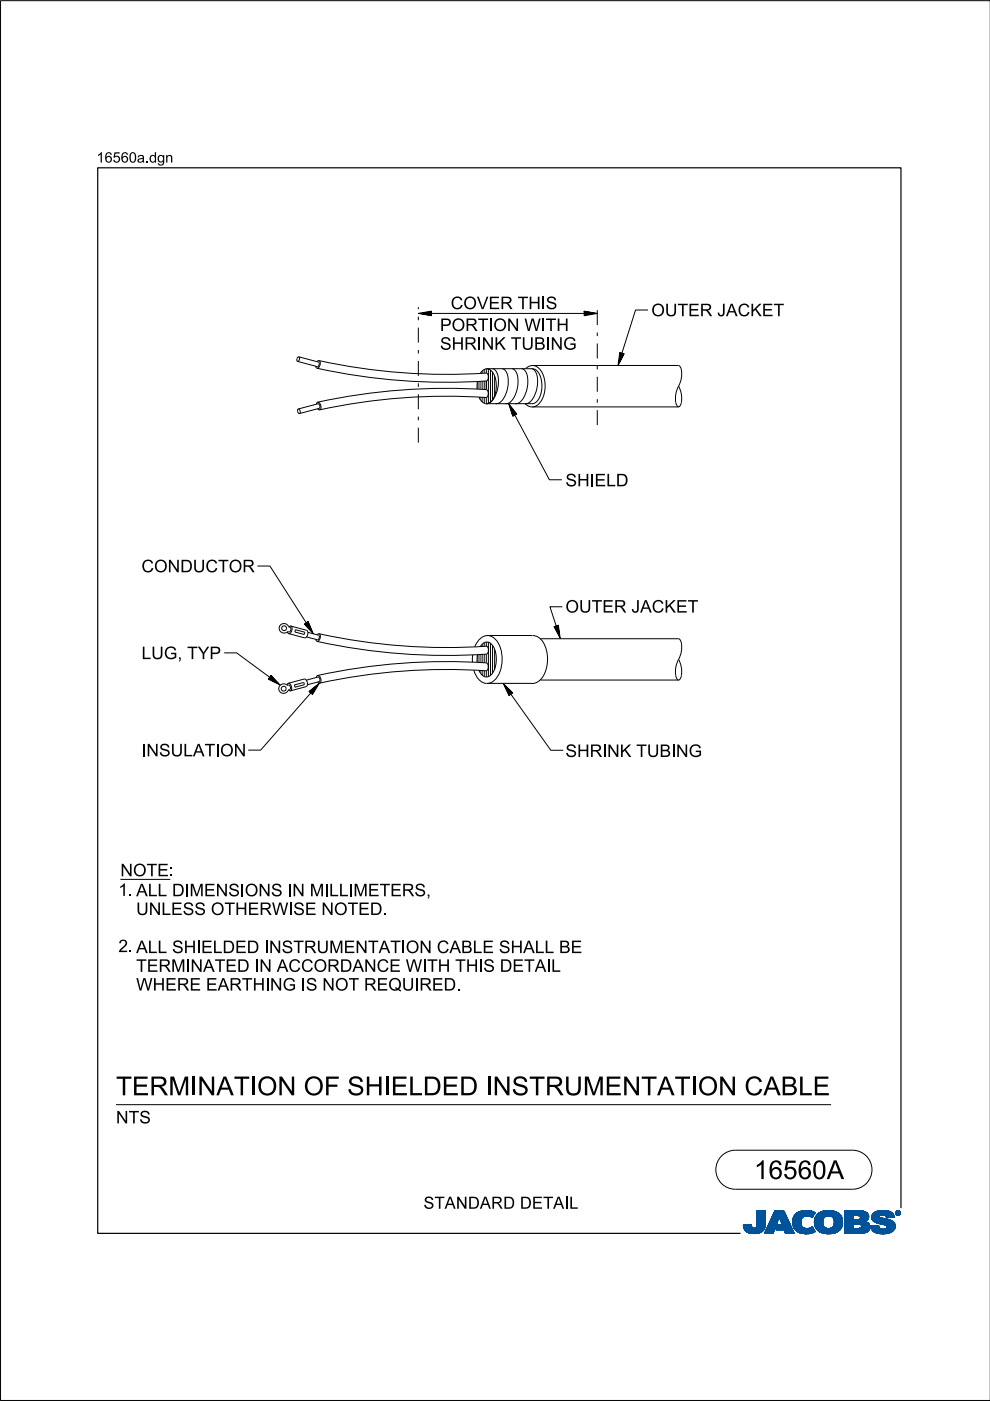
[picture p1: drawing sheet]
<svg xmlns="http://www.w3.org/2000/svg" width="210mm" height="297mm" viewBox="0 0 210 297" stroke-linecap="round" stroke-linejoin="round" font-family="sans-serif">
<defs><g id="words">
<g font-size="4">
<text x="24.6" y="232.2">TERM</text>
<text x="40.3" y="232.2">I</text>
<text x="45.9" y="232.2">ATI</text>
<text x="54.5" y="232.2">ON</text>
<text x="64.4" y="232.2">OF SH</text>
<text x="81.3" y="232.2">I</text>
<text x="82.9" y="232.2">ELDED I</text>
<text x="104.5" y="232.2">N</text>
<text x="108.5" y="232.2">STRUM</text>
<text x="128.2" y="232.2">EN</text>
<text x="135.9" y="232.2">TATI</text>
<text x="148" y="232.2">ON</text>
<text x="157.8" y="232.2">CABLE</text>
<text x="159.9" y="250">16560A</text>
</g>
<g font-size="2.6">
<text x="95.6" y="65.5">COVER TH</text>
<text x="115.7" y="65.5">S</text>
<text x="93.3" y="70.2">PORTI</text>
<text x="104.6" y="70.2">ON</text>
<text x="115.7" y="70.2">TH</text>
<text x="138.1" y="67">OUTER JACKET</text>
<text x="93.3" y="74.2">SH</text>
<text x="98.4" y="74.2">RI</text>
<text x="102.1" y="74.2">N</text>
<text x="104.8" y="74.2">K TUBI</text>
<text x="116.7" y="74.2">N</text>
<text x="119.4" y="74.2">G</text>
<text x="119.9" y="103.1">SH</text>
<text x="125" y="103.1">I</text>
<text x="126.1" y="103.1">ELD</text>
<text x="30" y="121.3">CON</text>
<text x="38.2" y="121.3">DUCTOR</text>
<text x="119.9" y="129.9">OUTER JACKET</text>
<text x="30" y="139.7">LUG,TYP</text>
<text x="30" y="160.4">I</text>
<text x="33.7" y="160.4">SULATI</text>
<text x="46.7" y="160.4">ON</text>
<text x="119.9" y="160.5">SH</text>
<text x="125" y="160.5">RI</text>
<text x="128.7" y="160.5">N</text>
<text x="131.4" y="160.5">K TUBI</text>
<text x="143.3" y="160.5">N</text>
<text x="146" y="160.5">G</text>
<text x="25.5" y="185.8">N</text>
<text x="28.2" y="185.8">OTE:</text>
<text x="25.1" y="190">1.ALLDI</text>
<text x="40.2" y="190">M</text>
<text x="43.3" y="190">EN</text>
<text x="48.4" y="190">SI</text>
<text x="51.9" y="190">ON</text>
<text x="62" y="190">N</text>
<text x="65.7" y="190">M</text>
<text x="69.8" y="190">L</text>
<text x="74.9" y="190">M</text>
<text x="78" y="190">ETERS,</text>
<text x="28.9" y="194">UN</text>
<text x="34.2" y="194">LESS OTH</text>
<text x="52.5" y="194">ERW I</text>
<text x="62.2" y="194">SE N</text>
<text x="70.8" y="194">OTED.</text>
<text x="25.1" y="201.9">2.ALLSH</text>
<text x="41.6" y="202.1">I</text>
<text x="42.6" y="202.1">ELDED I</text>
<text x="57" y="202.1">N</text>
<text x="59.7" y="202.1">STRUM</text>
<text x="72.9" y="202.1">EN</text>
<text x="78" y="202.1">TATI</text>
<text x="86" y="202.1">ON</text>
<text x="92.6" y="202.1">CABLE SH</text>
<text x="110.9" y="202.1">ALLBE</text>
<text x="28.9" y="206">TERM</text>
<text x="39.4" y="206">I</text>
<text x="43.1" y="206">ATED I</text>
<text x="55" y="206">N</text>
<text x="58.7" y="206">ACCORDAN</text>
<text x="79.9" y="206">CE W I</text>
<text x="90.5" y="206">TH</text>
<text x="96.5" y="206">TH</text>
<text x="101.4" y="206">I</text>
<text x="102.5" y="206">S DETAI</text>
<text x="116.9" y="206">L</text>
<text x="28.9" y="210">W H</text>
<text x="35" y="210">ERE EARTH</text>
<text x="56.2" y="210">I</text>
<text x="64.8" y="210">S N</text>
<text x="71" y="210">OT REQUI</text>
<text x="88.9" y="210">RED.</text>
<text x="24.6" y="238.2">N</text>
<text x="27.3" y="238.2">TS</text>
<text x="89.8" y="256.3">STAN</text>
<text x="99.2" y="256.3">DARD DETAI</text>
<text x="120.6" y="256.3">L</text>
</g>
<g font-size="2.2">
<text x="20.5" y="34.5">16560a.</text>
<text x="31.6" y="34.5">dgn</text>
</g>
</g></defs>
<g fill="none" stroke="#00539a" stroke-width=".21">
<path d="M157.6 259.8h1.7M157.6 259.9h1.7M157.6 259.9l1.7 .1M157.6 260h1.8M158.1 259.7h1.2M159.3 259.7h-1.7l.1 .7M159.3 259.7h-.9M159.3 259.7l.1 .3M159.4 260l.1 .3M160.4 260l-.2 .3h2M160.5 259.6h1.8M160.5 259.6l-.1 .4"/>
<path d="M160.5 259.7h1.8M160.5 256.7v2.9M160.5 256.9h1.8M160.5 257.5h1.8M160.5 256.7h1.8v2.7M160.5 256.8h1.8M160.5 256.8l1.8 .1M160.5 256.9l1.8 .1M160.5 257h1.8M160.5 257.1h1.8M160.5 257.2h1.8M160.5 257.2l1.8 .1"/>
<path d="M160.5 257.3h1.8M160.5 257.4h1.8M160.5 257.4l1.8 .1M160.5 257.6h1.8M160.5 257.6l1.8 .1M160.5 257.7h1.8M160.5 257.8h1.8M160.5 257.9h1.8M160.5 258h1.8M160.5 258.1h1.8M160.5 258.1l1.8 .1M160.5 258.2h1.8"/>
<path d="M160.5 258.3h1.8M160.5 258.3l1.8 .1M160.5 258.4h1.8M160.5 258.5h1.8M160.5 258.5l1.8 .1M160.5 258.6h1.8M160.5 258.6l1.8 .1M160.5 258.7h1.8M160.5 258.8h1.8M160.5 258.9h1.8M160.5 259h1.8M160.5 259.1h1.8"/>
<path d="M160.5 259.2h1.8M160.5 259.3h1.8M160.5 259.8h1.8M162.2 260h-1.8M162.2 259.9v.3M162.2 259.9h-1.8M162.2 259.8h-1.7M162.3 259.4l-.1 .5M162.3 259.4v-2.7h-1.8v2.9M162.3 259.5h-1.8M162.3 259.6h-1.8M162.3 256.7l-1.8 .1"/>
<path d="M162.3 259.4h-1.8M163.7 258.1h3.1M163.7 258h3.1M163.7 257.9h3M163.8 257.8h2.9M163.8 257.7h2.9M163.8 257.7h2.8M163.9 257.6h2.7M163.9 257.5h2.7M164 257.4h2.5M164 257.3h2.5M164.1 257.2h2.3"/>
<path d="M164.1 257.1h2.3M164.1 257h2.3M164.2 257h2.1M164.2 256.9h2.1M164.2 256.8h2.1M164.3 256.7h1.9l2.2 4.8h-1.9l-.3-.8h-1.7l.4-1h1l-.7-1.7-1.3 3.5h-1.8zM164.5 260h-1.7M164.5 259.9l-1.7 .1M164.5 259.9h-1.7M164.5 259.8l-1.7 .1M164.6 259.8h-1.7M164.6 259.7l-1.7 .1"/>
<path d="M164.6 259.7h-1.7M164.6 259.6h-1.7M164.6 259.5l-1.6 .1M164.7 259.5h-1.7M164.7 259.4l-1.7 .1M164.7 259.4h-1.7M164.7 259.3l-1.6 .1M164.7 259.3h-1.6M164.8 259.2l-1.7 .1M164.8 259.2h-1.7M164.8 259.1l-1.6 .1M164.8 260h2.9"/>
<path d="M164.8 259.1h-1.6M164.8 259.9h2.9M164.8 259l-1.6 .1M164.9 259.9h2.7M164.9 259h-1.7M164.9 259.8h2.7M164.9 258.9h-1.6M164.9 258.8h-1.6M164.9 259.7h2.7M164.9 259.7l-.4 1 3.6 .1M165 258.7h-1.6M165 258.6l-1.6 .1"/>
<path d="M165 258.6h-1.6M165 258.5l-1.6 .1M165 258.5h-1.6M165.1 258.4l-1.6 .1M165.1 258.4h-1.6M165.1 258.3l-1.6 .1M165.1 258.3h-1.6M165.1 258.2l-1.5 .1M165.1 258.2h-1.5M165.2 258.1l-1.6 .1M165.2 258.1h-1.6M165.2 258l.7 1.7h-1"/>
<path d="M165.2 258l.7 1.7M165.3 258.1h1.5M165.3 258.1l1.6 .1M165.3 258.2h1.6M165.3 258.2l1.6 .1M165.3 258.3h1.6M165.4 258.3l1.6 .1M165.4 258.4h1.6M165.4 258.4l1.6 .1M165.4 258.5h1.6M165.4 258.5l1.7 .1M165.4 258.6h1.7"/>
<path d="M165.5 258.6l1.6 .1M165.5 258.7h1.6M165.5 258.8h1.7M165.5 258.9h1.7M165.6 258.9h1.6M165.6 259h1.7M165.6 259l1.7 .1M165.6 259.1h1.7M165.6 259.1l1.7 .1M165.7 259.2h1.7M165.7 259.2l1.7 .1M165.7 259.3h1.7"/>
<path d="M165.7 259.3l1.7 .1M165.7 259.4h1.7M165.8 259.4l1.7 .1M165.8 259.5h1.7M165.8 259.5l1.7 .1M165.8 259.6h1.7M166.2 256.7l2.2 4.8M166.2 256.8l-1.9-.1-2.2 4.8h1.8l1.3-3.5M168 258.9l.4 1.5M168 258.9h1.8M168 259h1.8M168 259.1h1.8"/>
<path d="M168 259.2h1.8M168 259.2l1.8 .1M168 259.3h1.8M168 259.3l1.8 .1M168.1 259.4h1.8M168.1 259.5h1.7M168.1 259.4l1.7 .1M168.1 259.5l1.8 .1M168.1 259.6h1.8M168.1 259.7h1.8M168.1 259.7l1.8 .1M168.1 259.8h1.8"/>
<path d="M168.1 259.8l1.8 .1M168.2 260h1.8M168.2 259.9h1.8M168.3 258l-.3 .9M168.9 257.3l-.6 .7M169.1 257.1h3.6M169.2 257h3.4M169.4 256.9h3.1M169.5 256.9h2.9M169.8 256.8h2.4M169.8 259.1a1.33 1.33 0 0 0 .8 1.4 1.33 1.33 0 0 0 1.5-.3l.2-.1M169.8 259.1h-1.8"/>
<path d="M169.8 259l-1.8 .1M169.9 258.8l-1.9 .1M169.9 258.8h-1.9M169.9 258.7h-1.9M169.9 258.6h-1.8M169.9 258.6l-1.9 .1M169.9 258.5l-1.8 .1M169.9 258.5h-1.8M169.9 258.4l-1.8 .1M170 258.4h-1.9M170 258.4l-.2 .7M170 258.3l-1.8 .1"/>
<path d="M170 258.3h-1.8M170 258.2l-1.8 .1M170.1 258.2h-1.9M170.1 258.1l-.1 .3M170.1 258.1l-1.9 .1M170.2 258.1h-2M170.3 258h-2.1M170.3 256.7l-1.4 .5M170.3 256.7h1.5M170.3 256.7a4 4 0 0 1 2.5 .4M170.4 258h-2.1M170.4 257.9h-2.1"/>
<path d="M170.6 257.8l-2.3 .1M170.6 257.9l-.5 .2M170.8 257.8h-2.5M171.4 257.8h1M171.5 256.7l-1.7 .1M171.5 256.7l.6 .1M171.7 257.8h.7M171.8 257.9h.6M171.9 258h.4M172.1 258.1h.2M172.2 258.1h.1M172.3 258h-.3"/>
<path d="M172.4 257.7l-4 .1M172.5 257.7h-4.1M172.5 257.6l-4 .1M172.5 257.6h-4M172.6 257h-3.3M172.6 257.5l-4.1 .1M172.6 257.5h-4M172.6 257.4l-4 .1M172.7 257.4h-4M172.7 259h1.8M172.7 259.2h1.8M172.7 259.3h1.8"/>
<path d="M172.7 259.3l1.8 .1M172.7 259.4h1.8M172.7 257.3l-3.9 .1M172.7 259.5h1.8M172.7 259.5l1.8 .1M172.7 259.6h1.8M172.7 259.7h1.8M172.7 258.6h1.8M172.7 257.3h-3.9M172.8 259.8h1.8M172.8 257.2l-3.9 .1M172.8 259.9h1.8"/>
<path d="M172.8 259.9l.3 .6M172.8 259.8l1.8 .1M172.8 259.9l1.8 .1M172.8 257.2h-3.9M172.8 260h1.8M172.8 257.1l-.6 1.1a1.75 1.75 0 0 0-1.6-.3M172.9 257.1l-3.9 .1M173 257.8l-.3 1.3h1.8M173 257.8h5.3M173.1 257.7h5.2M173.1 257.7h5.1M173.1 257.6h5.1"/>
<path d="M173.2 257.6h4.9M173.2 257.5h4.8M173.4 257.4h4.6M173.4 257.4h4.5M173.5 257.3h4.4M173.6 257.2l4.2 .1M173.6 257.2h4.1M173.7 257.1l4 .1M173.8 257.1h3.8M173.9 257h3.5M174 257h3.3M174.1 256.9h3.2"/>
<path d="M174.2 256.9h2.8M174.4 256.8h2.6M174.5 259h-1.8M174.5 259.2a1.15 1.15 0 0 0 1.3 1.3M174.5 259.2l-1.8-.1 .1 .8M174.5 258.9l-1.8 .1M174.5 258.9h-1.8M174.5 258.8l-1.8 .1M174.5 258.7l-1.8 .1M174.5 258.7h-1.8M174.5 258.6l-1.8 .1M174.5 258.5l-1.8 .1"/>
<path d="M174.6 258.5h-1.9M174.6 256.8h1.9M174.6 258.4l-.1 .8M174.6 258.4h-1.8M174.6 258.4l-1.9 .1M174.6 258.3l-1.8 .1M174.6 258.3h-1.8M174.7 258.2h-1.9M174.7 258.1l-.1 .3M174.8 258.1l-2 .1M174.8 258.1h-1.9M174.9 256.7a3.2 3.2 0 0 1 3.6 1.4l.1 .8-.1 1.1"/>
<path d="M174.9 258l-1.9 .1M175 258h-2M175.1 257.9l-.4 .2M175.1 257.9h-2.1M175.2 257.9h-2.2M175.5 256.7h.7M175.7 257.8l-.6 .1M175.7 257.8l.6 .1M175.7 257.8h-2.7M176 257.8h2.4M176.2 257.9h2.2M176.3 257.9l.5 .5"/>
<path d="M176.4 258h2M176.4 256.7h-1.5a2.68 2.68 0 0 0-1.9 1.1M176.5 258l2 .1M176.5 258.1h2M176.6 258.1h1.9M176.6 258.2h1.9M176.7 258.2l1.8 .1M176.7 258.3h1.8M176.7 258.3l1.9 .1M176.7 259.9h1.8M176.7 258.4h1.9M176.8 258.4l.1 .5"/>
<path d="M176.8 258.4l1.8 .1M176.8 258.5h1.8M176.8 258.6h1.8M176.9 258.8h1.7M176.9 258.8l1.8 .1M176.9 258.7h1.7M176.9 259.4h1.8M176.9 259.2l1.8 .1M176.9 259.1h1.8M176.9 259.2h1.8M176.9 258.9v.3M176.9 259.2a1.11 1.11 0 0 1-1.1 1.3"/>
<path d="M176.9 259h1.8M176.9 258.9h1.8M176.9 259.3h1.8M176.9 259.3l1.8 .1M178 257.4l-4.7 .1M178.4 257.9h-2.1l.5 .5M178.5 259.7l-1.7 .1M178.5 259.8l-1.8 .1M178.5 259.8h-1.7M178.5 260l-.2 .5M178.5 259.9l-1.8 .1M178.5 260h-1.8"/>
<path d="M178.6 259.7h-1.8M178.6 258.5l-1.8 .1M178.6 259.6h-1.8M178.6 259.5l-1.8 .1M178.6 259.5h-1.8M178.7 259.4h-1.8M179.1 259.7h1.8M179.1 259.5h5.2M179.1 256.9h4.4M179.1 257.5h5M179.1 256.8h4M179.1 256.8h3.4"/>
<path d="M179.1 257h4.5M179.1 257.1h4.7M179.1 257.1l4.7 .1M179.1 257.2h4.8M179.1 257.2l4.8 .1M179.1 257.3h4.8M179.1 257.3l4.9 .1M179.1 257.4h4.9M179.1 257.4l5 .1M179.1 257.6h5M179.1 257.6l5 .1M179.1 257.7h5"/>
<path d="M179.1 257.7l1.8 .1M179.1 257.8h1.8M179.1 257.9h1.8M179.1 258h1.8M179.1 258.1h1.8M179.1 258.2h1.8M179.1 258.3h1.8M179.1 258.4h1.8M179.1 258.5h1.8M179.1 258.5l1.8 .1M179.1 258.6h4.8M179.1 258.7h4.7"/>
<path d="M179.1 258.7h4.6M179.1 258.8h4.5M179.1 258.9h4.5M179.1 258.9h4.3M179.1 259h4.4M179.1 259l4.5 .1M179.1 259.1h4.6M179.1 259.1l4.7 .1M179.1 259.2h4.8M179.1 259.2l4.9 .1M179.1 259.3h5M179.1 259.3l5.1 .1"/>
<path d="M179.1 259.4h5.1M179.1 259.4l5.1 .1M179.1 259.5l1.8 .1M179.1 259.6h1.8M179.1 259.8h1.8M179.1 259.9h1.8M179.1 260h1.8M180.9 257.7v.9M181.8 259.5h-.9v1v-1M181.8 259.5h.2M181.8 259.5l.8 .3M182.1 257.7l2.1 .1"/>
<path d="M182.2 257.8h2M182.2 259.5l2.1 .1M182.3 258.5h1.7M182.3 258.5l-1.4 .1M182.3 257.9h1.9M182.4 257.9h1.8M182.4 257.9v.1M182.4 257.9l-.4-.2h-1.1v.9M182.4 258h1.8M182.4 258v.3M182.4 258.3l-.1 .2M182.4 259.6h1.9"/>
<path d="M182.4 258.1h1.8M182.4 258.1l1.8 .1M182.4 258.2h1.8M182.5 259.7h1.9M182.5 256.9l1.1 .1M182.5 259.7l1.9 .1M182.6 259.8h1.8M182.6 259.8v.4l-.2 .2M182.7 259.9h1.7M182.9 256.8h-3.8v4.7M183.3 256.9l-4.2-.1v4.7M183.6 257l.4 .4"/>
<path d="M183.9 259.2l.2 .2M184 258.5l-2.1 .1M184 258.5h-1.8M184 257.4l.1 .2M184.1 258.4l-.8 .6 .6 .2M184.1 258.4h-1.8M184.1 258.3l-1.7 .1M184.1 258.3h-1.7M184.1 257.6l.1 .6M184.1 258.2l-1.7 .1M184.1 259.4l.3 .5v.6M184.2 258.2l-.1 .2"/>
<path d="M184.2 258h-1.8M184.4 259.9h-1.7M184.5 260h-1.8M184.6 259.9v.2M184.6 259.9h1.7M184.6 260h1.7M184.8 258.1h1.7M184.8 258l.2 .7M184.8 258h1.7M184.8 258.3h2.5M184.8 258.3l2.8 .1M184.8 258.1l1.8 .1"/>
<path d="M184.8 258.2h2M184.8 258.4h3M184.8 258.4l3.2 .1M184.9 258.2l2.1 .1M184.9 257.6h4.6M184.9 258.5h3.4M184.9 258.5l3.6 .1M184.9 258.6h3.7M184.9 257.5h4.5M185 257.5h4.4M185 258.6l3.7 .1M185 258.7h3.9"/>
<path d="M185 258.7l.6 .4M185 257.4h4.3M185 257.4h4.4M185.1 258.7l3.9 .1M185.1 258.8h.7M185.1 257.3h4.1M185.2 258.9h.6M185.2 258.9l4.1 .1M185.3 257.2h3.9M185.3 259h4M185.3 257.1l3.8 .1M185.4 257.1h3.7"/>
<path d="M185.4 259l4 .1M185.5 257h3.5M185.5 259.1h4M185.6 259.1l3.9 .1M185.6 259.1l.5 .2M185.7 259.2h3.9M185.7 256.9h3M185.8 259.2l3.8 .1M185.8 258.9h3.4M185.9 258.8h3.2M185.9 256.8h2.7M185.9 256.8l-.8 .5-.3 .7"/>
<path d="M185.9 256.8l.7-.1a3.3 3.3 0 0 1 2.7 .6h-4.2M186 259.3h3.6M186.1 256.8h2.3M186.1 259.4h3.6M186.1 259.3l1.5 .4 .4 .2M186.3 259.8l-.5 .1M186.3 259.8l-1.7 .1M186.3 259.8v.3M186.3 259.4h3.4M186.4 257.9h-1.6M186.4 257.9l.1 .1M186.5 257.9h-1.7"/>
<path d="M186.5 257.8h-1.7M186.5 258v.1M186.5 257.8l-.1 .1M186.5 257.7h-1.6M186.5 259.4l3.2 .1M186.5 258.1l.1 .1M186.6 257.6l-1.7 .1M186.6 258.2l.4 .1M186.7 256.7h.8M186.7 259.5h3M186.9 257.6h-2M186.9 259.5l2.9 .1"/>
<path d="M187 258.3l1.7 .4 .9 .6M187.2 259.6h2.6M187.3 257.6h2.2M187.4 259.7h2.4M187.6 257.6l1.9 .1M187.6 259.7h2.2M187.6 257.7h2M187.7 257.7a1.07 1.07 0 0 0-1.2 .1M187.7 257.7l.1 .1M187.7 257.8h1.9M187.8 257.8h1.7M187.8 256.7h-1.3"/>
<path d="M187.8 257.8l.1 .4M187.8 257.9h1.7M187.8 257.9h1.8M187.9 258h1.7M187.9 258l1.7 .1M187.9 258.1h1.1M187.9 258.1h1.7M187.9 259.9h1.9M188 259.9l.1 .2M188 260h1.8M188.1 257h-2.6M188.2 257h.6"/>
<path d="M188.7 256.9h-2.9M189.3 257.3l.3 .8-1.7 .1M189.6 259.3l.2 .4v.6M189.8 259.9l-1.8 .1M189.8 259.8h-2.1M189.8 259.8h-1.9M189.9 257.2v.1M189.9 257.1h.1M189.9 257.2h.1M189.9 257.3h.1M189.9 257.3l.2 .3M190 257.4h.1"/>
<path d="M190 257.4l.1 .1M190 257.5h.2M190 257.2v.1M190 257.2l.2 .3M190 257.3l.2 .2M190 257.1h-.1M190 257h-.1M190.1 257h-.2M190.1 257.5l.2 .1M190.1 256.9h-.1M190.1 257.6h.6M190.2 256.8l-.1 .1"/>
<path d="M190.2 257.5l.2 .1M190.2 257.5l-.1 .1M190.2 257.6h.4M190.2 256.9h.4M190.2 256.9h.4l-.1 .3 .2 .3-.3-.3-.2 .3zM190.2 256.9v.6l.1-.3 .3 .3M190.2 257h.4M190.2 257.1h.1M190.2 257.1h.5M190.2 257.2h.5M190.2 257.2l.3 .1M190.2 257.3h.1"/>
<path d="M190.2 257.4h.1M190.2 257.4l.1 .1M190.2 256.8h-.1M190.3 257h.2v.1l-.2 .1zM190.3 257v.2M190.3 257h-.1M190.4 257.2l.2 .3M190.4 257.6h.1M190.4 256.8h-.2l-.2 .4M190.4 256.7a.5 .5 0 0 1 .5 .5 .5 .5 0 0 1-.5 .5M190.4 256.8l.4 .2v.2M190.4 256.7a.5 .5 0 0 0-.5 .5 .5 .5 0 0 0 .5 .5l-.3-.1"/>
<path d="M190.4 256.8l.3 .1 .1 .3M190.4 256.7l-.4 .2-.1 .3M190.4 256.7v.1M190.4 257.6v.1M190.4 256.7l.3 .1 .2 .4M190.4 257h-.1l.1 .2M190.4 257l.2 .1-.2 .1M190.4 257h.1M190.5 257.3h.1M190.5 257.3l.1 .1M190.5 257.2l.2 .3M190.5 257.4h.1"/>
<path d="M190.5 257.1h.2M190.5 257.4l.2 .1M190.5 257l-.1 .2M190.5 256.7h-.3M190.6 257.5h.2M190.6 256.8h.1M190.6 257.1l-.1 .1M190.7 257.1h-.1M190.7 257.1l-.2 .1M190.7 257.1l-.5-.2v.6l.1-.3M190.7 257h-.1M190.7 256.8l.1 .1"/>
<path d="M190.7 256.8h-.6M190.7 256.9h.2M190.8 257h.1M190.8 257.6h-.2M190.8 257.2v.2l-.4 .2M190.8 257.2l-.1 .3-.3 .1M190.8 257.1h.1M190.8 257.2h.1M190.9 257.4l-.2 .1M190.9 257.4h-.1M190.9 257.3l-.1 .1M190.9 257.3h-.1"/>
<path d="M190.9 257.2h.1M190.9 257.2l-.1 .3-.4 .2M190.9 257.1h-.1M157.7 260.1h1.7M157.7 260l1.7 .1M157.7 260.2h1.8M157.7 260.2l1.8 .1M157.7 260.3h1.8M157.7 260.3l1.9 .1M157.7 260.4h4.4M157.7 260.4l.4 .5M157.7 260.4l4.4 .1"/>
<path d="M157.8 260.5h4.3M157.8 260.6h4.3M157.8 260.7h4.2M157.9 260.7h4.1M157.9 260.8h4M158 260.8h3.9M158 260.9h3.9M158.1 260.9h3.3M158.1 261h3.6M158.2 261h3.5M158.3 261.1h3.2M158.4 261.2h3.1"/>
<path d="M158.5 261.2h2.9M158.6 261.3h2.7M158.7 261.4h2.4M158.8 261.4h2.1M159.1 261.5h1.6M159.5 260.3l.3 .1 .4-.1M159.7 261.5h.7M160.9 261.4h.1M161.5 260.9h.2M161.6 261.1h-3.3M162.1 260.3l-2 .1M162.2 260.2l-1.9 .1"/>
<path d="M162.2 260.2a2.25 2.25 0 0 1-2.8 1.3l-.9-.2-.4-.4M162.2 260.2h-1.9M162.2 260.1l-1.8 .1M162.2 260.1h-1.8M162.2 260l-1.8 .1M164 261.4h-1.9M164 261.3l-1.9 .1M164 261.3h-1.8M164 261.2l-1.8 .1M164 261.2h-1.8M164.1 261.1l-1.9 .1M164.1 261.1h-1.8"/>
<path d="M164.1 261l-1.8 .1M164.1 261h-1.8M164.1 260.9l-1.8 .1M164.2 260.9h-1.8M164.2 260.8l-1.8 .1M164.2 260.8h-1.8M164.2 260.7l-1.8 .1M164.2 260.7h-1.7M164.2 260.6l-1.7 .1M164.3 260.6h-1.8M164.3 260.5h-1.8M164.3 260.4l-1.7 .1"/>
<path d="M164.3 260.4h-1.7M164.3 260.3l-1.7 .1M164.4 260.3h-1.8M164.4 260.2l-1.7 .1M164.4 260.2h-1.7M164.4 260.1l-1.7 .1M164.4 260.1h-1.7M164.5 260l-1.8 .1M164.5 260.7h3.5M164.6 260.7h3.4M164.6 260.6h3.4M164.6 260.5h3.4"/>
<path d="M164.6 260.5h3.3M164.6 260.4h3.3M164.7 260.4h3.2M164.7 260.3h3.2M164.7 260.3h3.1M164.7 260.2h3.1M164.8 260.1h3M164.8 260.1h2.9M166.3 260.8h1.8M166.3 260.8l1.8 .1M166.3 260.9h1.8M166.3 260.9l1.8 .1"/>
<path d="M166.3 261h1.9M166.3 261l1.9 .1M166.4 261.1h1.8M166.4 261.1l1.8 .1M166.4 261.2h1.9M166.4 261.2l1.9 .1M166.4 261.3h1.9M166.5 261.3l1.8 .1M166.5 261.4h1.9M166.5 261.5h1.9M166.5 261.5l-.3-.8 .3 .8h1.9M168.2 260l1.9 .1"/>
<path d="M168.2 260.1h1.9M168.2 260.1l1.9 .1M168.2 260.2h2M168.3 260.2l2 .1M168.3 260.3h2.1M168.3 260.3l2.2 .1M168.3 260.4h2.5M168.4 260.4l.6 .7M168.4 260.4l4.1 .1M168.5 260.5h4M168.5 260.6h4M168.6 260.7h4"/>
<path d="M168.6 260.7l4 .1M168.7 260.8h3.9M168.7 260.8l4 .1M168.8 260.9h3.9M168.9 260.9l3.8 .1M168.9 261h3.9M169 261l3.8 .1M169 261.1h3.9M169 261.1a4.2 4.2 0 0 0 3.8 0M169.1 261.1h3.8M169.2 261.2h3.5M169.3 261.3h3.2"/>
<path d="M169.5 261.4h2.8M169.6 261.4h2.6M170 261.5h2M170.6 261.6h.4M171.5 260.4h.9M171.6 260.4h.8M171.8 261.5h-1.5M171.8 260.3h.6M172 260.3h.3M172 260.2h.3M172.1 260.2h.2M172.2 260.1h.1"/>
<path d="M172.3 260.1l.6 1M172.6 261.2l-3.3 .1M172.8 260.1h1.9M172.9 260.1l1.9 .1M172.9 260.2h1.9M172.9 260.2l2 .1M172.9 260.3h2.2M173 260.3l2.1 .1M173 260.4h2.4M173 260.4h5.3M173.1 260.5h5.2M173.1 260.5l.7 .6 .8 .4"/>
<path d="M173.1 260.6h5.2M173.2 260.6h5M173.3 260.7h4.9M173.3 260.7h4.8M173.3 260.8h4.7M173.4 260.9h4.5M173.5 260.9h4.4M173.5 261h4.3M173.6 261h4.2M173.7 261.1h4M173.8 261.1h3.8M173.8 261.2h3.7"/>
<path d="M174 261.2h3.4M174.2 261.4h2.9M174.3 261.4h2.7M175.1 261.5h1.4M175.3 261.6h.4M176.6 260.2h1.9M177 261.4l-1 .2-1.4-.1h2.2M177.3 261.3h-3.3M178.1 260.8h-4.8M178.3 260.5l-.6 .6-.7 .3M178.3 260.4h-2.2M178.4 260.3l-2.2 .1"/>
<path d="M178.4 260.3h-2l-.6 .2M178.5 260.2l-2.1 .1M178.5 260.2h-2M178.5 260.1h-1.9M178.5 260l-1.9 .1M179.1 261.5h3.4M179.1 260.1h1.8M179.1 260.1l1.8 .1M179.1 260.2h1.8M179.1 260.2l1.8 .1M179.1 260.3h1.8M179.1 260.4h1.8"/>
<path d="M182.3 260.4h2.1M182.4 260.4h2M182.4 260.4l-.6 .1M183.1 261.4l-4 .1M183.4 261.3l-4.3 .1M183.5 261.3h-4.4M183.7 261.3h-.1M183.7 261.2l-4.6 .1M183.8 261.2h-4.7M183.9 261.1l-4.8 .1M184 261.1h-4.9M184 261l-4.9 .1"/>
<path d="M184.1 261l-.8 .4-1.1 .1M184.1 261h-5M184.1 260.9l-5 .1M184.2 260.9h-5.1M184.2 260.8l-5.1 .1M184.3 260.8h-5.2M184.3 260.7l-5.2 .1M184.3 260.7h-5.2M184.4 260.6l-5.3 .1M184.4 260.6h-5.3M184.4 260.5h-5.3M184.4 260.5l-.3 .5"/>
<path d="M184.4 260.4l-5.3 .1M184.5 260l-1.8 .1M184.5 260.2l-2 .1M184.5 260.3h-2M184.5 260.1h-1.9M184.5 260.2h-1.9M184.6 260l1.7 .1M184.6 260.1l.1 .3M184.6 260.1h1.8M184.6 260.2h1.8M184.6 260.1l1.8 .1M184.6 260.2l1.8 .1"/>
<path d="M184.7 260.3h1.8M184.7 260.3l1.8 .1M184.7 260.4a2.52 2.52 0 0 0 2.7 1.2M184.7 260.4h1.9M184.7 260.5h2M184.7 260.5h2.1M184.8 260.6h2.1M184.8 260.6h4.8M184.8 260.7h4.7M184.9 260.8h4.6M184.9 260.8h4.5M185 260.9h4.4"/>
<path d="M185.1 260.9h4.3M185.1 261h4.3M185.2 261.1h4M185.2 261.1h3.9M185.3 261.2h3.7M185.4 261.2h3.5M185.5 261.3h3.4M185.7 261.3h3.1M185.8 261.4h2.7M185.9 261.5h2.4M186.3 260.1a1.08 1.08 0 0 0 1.4 .5M186.4 261.5h1.6"/>
<path d="M186.6 261.6h.9M188 260.4h1.8M188 260.4l-.3 .2M188.1 260.3h1.7M188.1 260.1l-.1 .3M188.1 260.2h1.7M188.3 261.5l-.9 .1M188.9 261.3l-.6 .2M189.3 261.1h-4.1M189.4 260.9l-.5 .4M189.6 260.7h-4.8M189.7 260.6h-2"/>
<path d="M189.7 260.5h-1.9M189.7 260.5h-1.8M189.7 260.4h-1.7M189.7 260.3h-1.6M189.8 260.2h-1.7M189.8 260.3l-.4 .6M189.8 260.1h-1.7M189.8 260h-1.7"/>
<circle cx="190.4" cy="257.2" r=".51"/>
<circle cx="190.4" cy="257.2" r=".42"/>
</g>
<g fill="none" stroke="#000" stroke-width=".21">
<path d="M210 .1h-209.9v296.8h209.9M63 76.1l.2-.4a.44 .44 0 0 1 .3 .5 .44 .44 0 0 1-.5 .3l-.1-.4M63.3 75.7l4.2 1.1a.58 .58 0 0 1-.2 .9l-4.2-1.1M67.2 76.7l.4-.2a.94 .94 0 0 1-.5 1.5l-.2-.4M67.2 78.1a128.6 128.6 0 0 0 35.9 2.7M67.7 76.5a126.9 126.9 0 0 0 35.4 2.6v-.9M88.7 66.5h37.9M91.5 66.5h-.7l.3-.1v.2l-.8-.1 .9-.2v.4l-1.4-.2 1.5-.3 .1 .7-2.1-.4 2.1-.4 .1 .8-2.8-.4 2.8-.5v.9M101.8 79.1a1.46 1.46 0 0 1 1.4-.9 1.46 1.46 0 0 1 1.4 .9 5.5 5.5 0 0 1-.7 6.3l-.8 .2v-1.3M102.2 78.7v.4M102.7 78.3v.8M103.1 79.1a.97 .97 0 0 1 0 1.7"/>
<path d="M103.2 78.2h9.6a2.49 2.49 0 0 1 2 2.5 5 5 0 0 1-1.4 4.7l-.6 .2h-9.6M103.6 78.2v7.4M104 78.4v6.9M104.4 78.9v5.9M104.5 78.2a2.62 2.62 0 0 1 1.2 2.9 5.3 5.3 0 0 1-2.1 4.4 1.63 1.63 0 0 1-2-1.3M104.9 79.7v4.3M106.5 78.2a2.62 2.62 0 0 1 1.3 2.9 5.3 5.3 0 0 1-2.1 4.4l-.6 .1M108.6 78.2a2.62 2.62 0 0 1 1.2 2.9 5.3 5.3 0 0 1-2 4.4l-.7 .1M110.7 78.2a2.62 2.62 0 0 1 1.2 2.9 5.3 5.3 0 0 1-2.1 4.4l-.6 .1M111.5 78.1a2.09 2.09 0 0 1 3.5 1 6 6 0 0 1-1 6.8 1.86 1.86 0 0 1-2.6-.3M112.8 78.2a2.62 2.62 0 0 1 1.2 2.9 5.3 5.3 0 0 1-2.1 4.4l-.6 .1M112.9 77.5h31a1.01 1.01 0 0 1 .6 .9"/>
<path d="M123.9 66v.9l2.7-.5-2.7-.4v.8l2.1-.4-2.1-.3 .2 .6 1.4-.3-1.4-.2v.4l.9-.2-.8-.1 .1 .2 .3-.1h-.7M137.4 65.7h-2.6l-3.1 9.8v-.3h.2l-.4 .8 .1-.9 .4 .1-.6 1.2 .2-1.4 .6 .1-1 1.8 .3-2.1 .8 .2-1.3 2.5 .4-2.8 .9 .3M144.5 78.4v1.8l-.6 1.7M63.1 87.2v-.4a.44 .44 0 0 1 .5 .3 .44 .44 0 0 1-.2 .5l-.3-.3M67.1 85.7l.2-.4a.94 .94 0 0 1 .5 1.6l-.4-.2M67.7 86.6a.58 .58 0 0 0-.3-1l-4.2 1.1M67.7 86.6l-4.2 1.1M101.2 80.9v1.6M101.3 80.9v1.6M101.8 80.8v1.7M101.8 84.2v.4M102.2 80.8v1.7"/>
<path d="M102.2 84.2v1M102.7 80.8v1.8M102.7 84.2v1.3M103.1 84.3a126.8 126.8 0 0 0-35.4 2.6M103.1 80.8v1.8a128.5 128.5 0 0 0-35.8 2.7M103.1 82.6a1.02 1.02 0 0 1 0 1.7M108.7 88.2l.9-.4-1.8-2.2 .9 2.6 .7-.4-1.3-1.7 .7 2 .4-.4-.9-1.1 .5 1.3 .3-.2-.5-.7 .3 .8 .1-.2-.2-.2 7.7 14.3h2.6M112.9 86.3h31M143.9 81.9l.6 1.6v1.8M143.9 81.9a4.4 4.4 0 0 0-.2 4.3l.2 .1a1.01 1.01 0 0 0 .6-1M47.5 138.4h2.7l7.5 5.6-.2-.1v-.2l.6 .6-.8-.4 .2-.4 1 1.1-1.3-.7 .3-.6 1.4 1.6-1.9-1 .5-.7 1.9 2-2.5-1.2 .6-.8M54.6 120h2.6l8.1 12.6-.2-.2 .1-.1 .3 .7-.5-.6 .3-.3 .5 1.3-.9-1 .4-.5 .8 2-1.4-1.6 .6-.5 1.1 2.6-1.9-2.1 .8-.5"/>
<path d="M59.4 132.5a1.24 1.24 0 0 1 2 .5 .56 .56 0 0 1 .2 .7 .56 .56 0 0 1-.7 .3 1.04 1.04 0 0 1-1.4-.1 1.04 1.04 0 0 1-.1-1.4zM61.3 132.9l.4-.2a.95 .95 0 0 1-.5 1.6l-.3-.4M61.6 132.7l3.4 .9a1 1 0 0 1-.4 1.7l-3.4-1M62.6 133.5l2 .5-.1 .5-2-.5zM65.3 134.1l2.2 .6a.58 .58 0 0 1-.2 .9l-2.3-.6M67.2 134.6l.4-.2a.94 .94 0 0 1-.4 1.6l-.3-.4M67.2 136a128.6 128.6 0 0 0 35.9 2.7M67.7 134.4a126.9 126.9 0 0 0 35.4 2.6M100.2 138.8v1.6M100.7 137.1a2.8 2.8 0 0 1 3.7-2.1 6.2 6.2 0 0 1 1.8 6.8 3.6 3.6 0 0 1-3 3.1M101.2 138.8v1.6M101.3 138.8v1.6"/>
<path d="M101.8 138.8v1.7M101.9 137.1a1.46 1.46 0 0 1 1.3-1 1.46 1.46 0 0 1 1.4 1 5.5 5.5 0 0 1-.7 6.2l-.8 .2v-1.3M102.2 136.6v.5M102.2 138.7v1.8M102.7 136.2v.8M102.7 138.7v1.8M103.1 136.1v.9a.97 .97 0 0 1 0 1.7M103.1 138.7v1.8a128.5 128.5 0 0 0-35.8 2.7M103.2 134.7h9.6M103.6 136.1v7.4M104 136.3v6.9M104.4 136.8v6"/>
<path d="M104.9 137.7v4.3M112.9 134.8a3.1 3.1 0 0 1 2.8 2.4 7 7 0 0 1-1.3 7.1 2.31 2.31 0 0 1-1.6 .6M114.6 135.4h29.3M119.2 128.6h-2.6l1.5 4.8-.1-.3 .2-.1 .1 .8-.4-.8 .4-.1 .2 1.4-.7-1.3 .5-.3 .3 2.1-1-1.9 .8-.3 .4 2.7-1.3-2.4 .9-.3M143.9 135.4a1.01 1.01 0 0 1 .6 .9M143.9 139.8a4.4 4.4 0 0 1 .1 4.3l-.1 .1a1.9 1.9 0 0 1-.7-2.1l.2-1.2zM144.5 136.4v1.7l-.6 1.7M60.7 145.9a.52 .52 0 0 0-.9-.3 .52 .52 0 0 0 .1 .8 .52 .52 0 0 0 .8-.3v-.2M60.9 145.3l.2-.4a.95 .95 0 0 1 .5 1.6l-.4-.2M61.1 145.3a.5 .5 0 0 1 .5 .4 .5 .5 0 0 1-.3 .5M61.1 145.3h-.2a1.06 1.06 0 0 0-1.6 0 1.06 1.06 0 0 0 .4 1.6 1.06 1.06 0 0 0 1.5-.6l.1-.1M61.1 144.9l3.4-.9a1 1 0 0 1 .4 1.6l-3.4 .9"/>
<path d="M62.4 145.2l2-.5 .1 .2v.3l-2 .5M62.4 145.2l.1 .5M64.9 144.2l2.5-.7a.58 .58 0 0 1 .3 1M65.5 146.6l.8 .6 1.4-2.4-2.2 1.8 .7 .5 1.1-1.8-1.7 1.3 .6 .3 .8-1.2-1.1 .8 .3 .3 .4-.7-.6 .5h.2l.2-.2-11.1 12.6h-2.7M67.1 143.6l.2-.4a.94 .94 0 0 1 .5 1.6l-.4-.2M67.7 144.5l-2.5 .7M100.5 142.1a3.4 3.4 0 0 0 2.7 2.8M101.5 142.1a2.09 2.09 0 0 0 1.6 1.4M101.8 142.1v.5M102.2 142.2v.9M102.7 142.2v1.2M103.1 142.2a126.8 126.8 0 0 0-35.4 2.6"/>
<path d="M103.1 140.6a1.02 1.02 0 0 1 0 1.6M103.2 144.9h9.6M107.9 147.5l.8-.6-2-2 1.2 2.6 .7-.6-1.5-1.5 .8 2 .5-.5-1.1-1 .6 1.2 .4-.2-.6-.6 .3 .7 .1-.2-.2-.2 8.9 12.5h2.6M114.6 144.2h29.2M25.5 186.4h10.6M24.6 234.2h151.6M153 245.1l1.3-.9 1.6-.3h24.8a4.1 4.1 0 0 1 4.2 4.1 4.1 4.1 0 0 1-4.2 4.1h-24.8a4.1 4.1 0 0 1-3.8-2.5 4.1 4.1 0 0 1 .9-4.5z"/>
<circle cx="60.2" cy="133.2" r=".51"/>
</g>
<path d="M88.7 93.8v-28.7M126.6 90.1v-25" fill="none" stroke="#000" stroke-width=".21" stroke-dasharray="3.2 1.6 .8 1.6" stroke-linecap="butt"/>
<path d="M191 256.1v-220.5h-170.3v225.9h136.3" fill="none" stroke="#000" stroke-width=".25"/>
<g fill="#000">
<path d="M111.2 67.5h.4l.5 2.3 .6-2.3h.4l.6 2.3 .6-2.3h.3l-.7 2.7h-.3l-.7-2.3-.6 2.3h-.4z" fill-rule="evenodd"/>
<path d="M58 187.5a1.02 1.02 0 0 1 1.6 .6l-.3 .1a.63 .63 0 0 0-.6-.6 .63 .63 0 0 0-.6 .6l.2 .1a1.54 1.54 0 0 1 1.4 1 1.08 1.08 0 0 1-1.1 .8 1.08 1.08 0 0 1-1-.9l.3-.1a.73 .73 0 0 0 .7 .7 .73 .73 0 0 0 .8-.6l-.4-.3a.98 .98 0 0 1-1.2-1.2z" fill-rule="evenodd"/>
<path d="M72.1 187.4h.4v2.3h1.3v.3h-1.7z" fill-rule="evenodd"/>
<path d="M60.6 207.6a1.21 1.21 0 0 1 1.9 .5l-.3 .1a.95 .95 0 0 0-1.3-.4 .95 .95 0 0 0-.4 1.3 1.05 1.05 0 0 0 1.7 .4v-.5h-.8v-.3h1.2v1a1.43 1.43 0 0 1-2.1 0 1.43 1.43 0 0 1 .1-2.1z" fill-rule="evenodd"/>
</g>
<use href="#words"/>
</svg>
